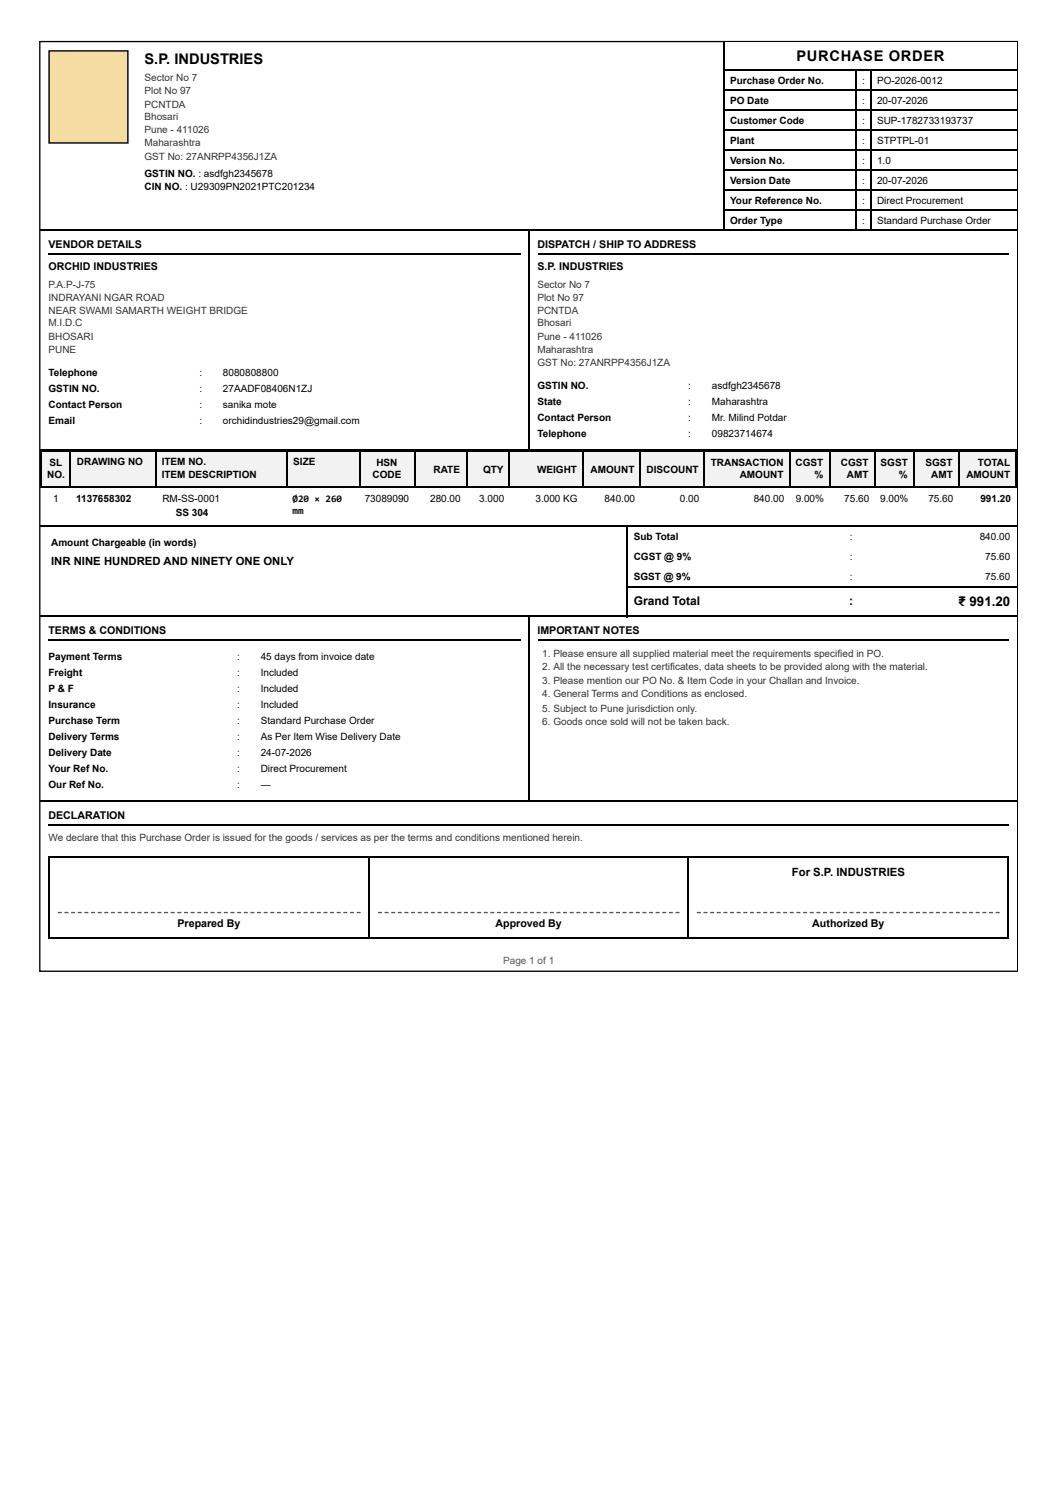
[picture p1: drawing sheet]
<svg xmlns="http://www.w3.org/2000/svg" width="210mm" height="297mm" viewBox="0 0 210 297" stroke-linecap="round" stroke-linejoin="round" font-family="sans-serif">
<defs><g id="words">
<g font-size="2.9">
<text x="28.7" y="12.6">S.P. INDUSTRIES</text>
<text x="158" y="12.1">PURCHASE ORDER</text>
</g>
<text font-size="2.6" x="190.1" y="120.3">₹ 991.20</text>
<g font-size="2.4">
<text x="125.7" y="120">Grand Total</text>
<text x="168.4" y="120">:</text>
</g>
<g font-size="2.2">
<text x="10.1" y="112.1">INR NINE HUNDRED AND NINETY ONE ONLY</text>
<text x="157" y="173.7">For S.P. INDUSTRIES</text>
</g>
<g font-size="2.1">
<text x="9.6" y="49.1">VENDOR DETAILS</text>
<text x="9.6" y="53.6">ORCHID INDUSTRIES</text>
<text x="106.6" y="49.1">DISPATCH / SHIP TO ADDRESS</text>
<text x="106.6" y="53.6">S.P. INDUSTRIES</text>
<text x="9.6" y="125.9">TERMS &amp; CONDITIONS</text>
<text x="106.6" y="125.9">IMPORTANT NOTES</text>
<text x="9.6" y="162.4">DECLARATION</text>
<text x="35.2" y="183.8">Prepared By</text>
<text x="98.3" y="183.8">Approved By</text>
<text x="161.1" y="183.8">Authorized By</text>
</g>
<g font-size="2" fill="#333">
<text x="28.7" y="16.1">Sector No 7</text>
<text x="28.7" y="18.7">Plot No 97</text>
<text x="28.7" y="21.3">PCNTDA</text>
<text x="28.7" y="23.7">Bhosari</text>
<text x="28.7" y="26.4">Pune - 411026</text>
<text x="28.7" y="29">Maharashtra</text>
<text x="28.7" y="31.7">GST No: 27ANRPP4356J1ZA</text>
<text x="9.6" y="57.1">P.A.P-J-75</text>
<text x="9.6" y="59.7">INDRAYANI NGAR ROAD</text>
<text x="106.6" y="57.1">Sector No 7</text>
<text x="106.6" y="59.7">Plot No 97</text>
<text x="9.6" y="62.4">NEAR SWAMI SAMARTH WEIGHT BRIDGE</text>
<text x="9.6" y="64.7">M.I.D.C</text>
<text x="106.6" y="62.4">PCNTDA</text>
<text x="106.6" y="64.7">Bhosari</text>
<text x="9.6" y="67.4">BHOSARI</text>
<text x="9.6" y="70">PUNE</text>
<text x="106.6" y="67.4">Pune - 411026</text>
<text x="106.6" y="70">Maharashtra</text>
<text x="106.6" y="72.7">GST No: 27ANRPP4356J1ZA</text>
<text x="107.6" y="130.4">1 . Please ensure all supplied material meet the requirements specified in PO.</text>
<text x="107.6" y="133">2. All the necessary test certificates, data sheets to be provided along with the material.</text>
<text x="107.6" y="135.6">3. Please mention our PO No. &amp; Item Code in your Challan and Invoice.</text>
<text x="107.6" y="138.3">4. General Terms and Conditions as enclosed.</text>
<text x="107.6" y="141.2">5. Subject to Pune jurisdiction only.</text>
<text x="107.6" y="143.8">6. Goods once sold will not be taken back.</text>
<text x="9.6" y="166.9">We declare that this Purchase Order is issued for the goods / services as per the terms and conditions mentioned herein.</text>
</g>
<g font-size="2">
<text x="144.8" y="16.6">Purchase Order No.</text>
<text x="171" y="16.6">:</text>
<text x="173.9" y="16.6">PO-2026-0012</text>
<text x="144.8" y="20.5">PO Date</text>
<text x="171" y="20.5">:</text>
<text x="173.9" y="20.5">20-07-2026</text>
<text x="144.8" y="24.5">Customer Code</text>
<text x="144.8" y="28.5">Plant</text>
<text x="171" y="24.5">:</text>
<text x="171" y="28.5">:</text>
<text x="173.9" y="24.5">SUP-1782733193737</text>
<text x="173.9" y="28.5">STPTPL-01</text>
<text x="28.7" y="35.1">GSTIN NO. : asdfgh2345678</text>
<text x="144.8" y="32.5">Version No.</text>
<text x="171" y="32.5">:</text>
<text x="173.9" y="32.5">1.0</text>
<text x="28.7" y="37.7">CIN NO. : U29309PN2021PTC201234</text>
<text x="144.8" y="36.4">Version Date</text>
<text x="144.8" y="40.4">Your Reference No.</text>
<text x="171" y="36.4">:</text>
<text x="171" y="40.4">:</text>
<text x="173.9" y="36.4">20-07-2026</text>
<text x="173.9" y="40.4">Direct Procurement</text>
<text x="144.8" y="44.4">Order Type</text>
<text x="171" y="44.4">:</text>
<text x="173.9" y="44.4">Standard Purchase Order</text>
<text x="9.6" y="74.5">Telephone</text>
<text x="9.6" y="77.7">GSTIN NO.</text>
<text x="39.5" y="74.5">:</text>
<text x="39.5" y="77.7">:</text>
<text x="44.2" y="74.5">8080808800</text>
<text x="44.2" y="77.7">27AADF08406N1ZJ</text>
<text x="106.6" y="77.2">GSTIN NO.</text>
<text x="136.5" y="77.2">:</text>
<text x="141.2" y="77.2">asdfgh2345678</text>
<text x="9.6" y="80.9">Contact Person</text>
<text x="39.5" y="80.9">:</text>
<text x="44.2" y="80.9">sanika mote</text>
<text x="106.6" y="80.3">State</text>
<text x="106.6" y="83.5">Contact Person</text>
<text x="136.5" y="80.3">:</text>
<text x="136.5" y="83.5">:</text>
<text x="141.2" y="80.3">Maharashtra</text>
<text x="141.2" y="83.5">Mr. Milind Potdar</text>
<text x="9.6" y="84">Email</text>
<text x="39.5" y="84">:</text>
<text x="44.2" y="84">orchidindustries29@gmail.com</text>
<text x="106.6" y="86.7">Telephone</text>
<text x="136.5" y="86.7">:</text>
<text x="141.2" y="86.7">09823714674</text>
<text x="9.3" y="94.9">NO.</text>
<text x="9.8" y="92.5">SL</text>
<text x="15.3" y="92.3">DRAWING NO</text>
<text x="32.1" y="92.3">ITEM NO.</text>
<text x="32.1" y="94.9">ITEM DESCRIPTION</text>
<text x="58.2" y="92.3">SIZE</text>
<text x="73.9" y="94.9">CODE</text>
<text x="74.6" y="92.5">HSN</text>
<text x="86" y="93.8">RATE</text>
<text x="95.8" y="93.8">QTY</text>
<text x="106.5" y="93.8">WEIGHT</text>
<text x="117.1" y="93.8">AMOUNT</text>
<text x="128.2" y="93.8">DISCOUNT</text>
<text x="141" y="92.5">TRANSACTION</text>
<text x="146.7" y="94.9">AMOUNT</text>
<text x="157.8" y="92.5">CGST</text>
<text x="161.6" y="94.9">%</text>
<text x="166.8" y="92.5">CGST</text>
<text x="168" y="94.9">AMT</text>
<text x="174.7" y="92.5">SGST</text>
<text x="178.3" y="94.9">%</text>
<text x="183.6" y="92.5">SGST</text>
<text x="184.7" y="94.9">AMT</text>
<text x="191.7" y="94.9">AMOUNT</text>
<text x="193.9" y="92.5">TOTAL</text>
<text x="10.6" y="99.7">1</text>
<text x="15.1" y="99.7">1137658302</text>
<text x="32.2" y="99.7">RM-SS-0001</text>
<text x="58" y="99.7">Ø20 × 260</text>
<text x="72.3" y="99.7">73089090</text>
<text x="85.3" y="99.7">280.00</text>
<text x="95.1" y="99.7">3.000</text>
<text x="106.2" y="99.7">3.000 KG</text>
<text x="119.9" y="99.7">840.00</text>
<text x="134.9" y="99.7">0.00</text>
<text x="149.5" y="99.7">840.00</text>
<text x="157.8" y="99.7">9.00%</text>
<text x="167.4" y="99.7">75.60</text>
<text x="174.6" y="99.7">9.00%</text>
<text x="184.1" y="99.7">75.60</text>
<text x="194.4" y="99.7">991.20</text>
<text x="34.9" y="102.3">SS 304</text>
<text x="58" y="102">mm</text>
<text x="125.7" y="107.1">Sub Total</text>
<text x="168.5" y="107.1">:</text>
<text x="194.3" y="107.1">840.00</text>
<text x="10.1" y="108.4">Amount Chargeable (in words)</text>
<text x="125.7" y="111">CGST @ 9%</text>
<text x="168.5" y="111">:</text>
<text x="195.4" y="111">75.60</text>
<text x="125.7" y="115">SGST @ 9%</text>
<text x="168.5" y="115">:</text>
<text x="195.4" y="115">75.60</text>
<text x="9.6" y="130.9">Payment Terms</text>
<text x="47" y="130.9">:</text>
<text x="51.7" y="130.9">45 days from invoice date</text>
<text x="9.6" y="134.1">Freight</text>
<text x="9.6" y="137.2">P &amp; F</text>
<text x="47" y="134.1">:</text>
<text x="47" y="137.2">:</text>
<text x="51.7" y="134.1">Included</text>
<text x="51.7" y="137.2">Included</text>
<text x="9.6" y="140.4">Insurance</text>
<text x="9.6" y="143.6">Purchase Term</text>
<text x="47" y="140.4">:</text>
<text x="47" y="143.6">:</text>
<text x="51.7" y="140.4">Included</text>
<text x="51.7" y="143.6">Standard Purchase Order</text>
<text x="9.6" y="146.8">Delivery Terms</text>
<text x="9.6" y="149.9">Delivery Date</text>
<text x="47" y="146.8">:</text>
<text x="47" y="149.9">:</text>
<text x="51.7" y="146.8">As Per Item Wise Delivery Date</text>
<text x="51.7" y="149.9">24-07-2026</text>
<text x="9.6" y="153.1">Your Ref No.</text>
<text x="47" y="153.1">:</text>
<text x="51.7" y="153.1">Direct Procurement</text>
<text x="9.6" y="156.3">Our Ref No.</text>
<text x="47" y="156.3">:</text>
<text x="51.7" y="156.3">—</text>
</g>
<text font-size="2" fill="#555" x="99.8" y="191.2">Page 1 of 1</text>
</g></defs>
<path d="M7.9 8.2h193.9v184.5h-193.9z" fill="none" stroke="#000" stroke-width=".26"/>
<path d="M143.8 8.4h57.9v5.5h-57.9z" fill="#fff"/>
<g fill="none" stroke="#000" stroke-width=".26">
<path d="M143.6 8.4v37.3M143.8 13.8h57.9M143.8 17.8h57.9M169.8 13.9v31.5M172.7 13.9v31.5M143.8 21.7h57.9M143.8 25.7h57.9M143.8 29.7h57.9M143.8 33.6h57.9M143.8 37.6h57.9M8 45.6h135.5M143.8 41.6h57.9"/>
<path d="M143.8 45.6h57.9"/>
</g>
<path d="M9.6 10h15.9v18.5h-15.9z" fill="#f4dca3"/>
<path d="M9.7 10.1h15.7v18.3h-15.7zM9.6 50.3h93.7M105 45.7v43.6M106.7 50.3h93.4M8 89.2h96.9M105.1 89.2h96.6" fill="none" stroke="#000" stroke-width=".26"/>
<g fill="#f2f2f2">
<path d="M8.3 89.3h5.8v7.4h-5.8z"/>
<path d="M14.1 89.3h16.7v7.4h-16.7z"/>
<path d="M30.8 89.3h26.2v7.4h-26.2z"/>
<path d="M57 89.3h14.3v7.4h-14.3z"/>
<path d="M71.3 89.3h10.8v7.4h-10.8z"/>
<path d="M82.1 89.3h10.3v7.4h-10.3z"/>
<path d="M92.4 89.3h8.8v7.4h-8.8z"/>
<path d="M101.2 89.3h14.5v7.4h-14.5z"/>
<path d="M115.7 89.3h11.4v7.4h-11.4z"/>
<path d="M127.1 89.3h12.7v7.4h-12.7z"/>
<path d="M139.8 89.3h16.9v7.4h-16.9z"/>
<path d="M156.7 89.3h7.7v7.4h-7.7z"/>
<path d="M164.4 89.3h9v7.4h-9z"/>
<path d="M173.4 89.3h7.9v7.4h-7.9z"/>
<path d="M181.3 89.3h8.8v7.4h-8.8z"/>
<path d="M190.1 89.3h11.6v7.4h-11.6z"/>
</g>
<g fill="none" stroke="#000" stroke-width=".26">
<path d="M8 89.5h193.7M8 96.6h193.7M8.2 89.3v7.4M14 89.3v7.4M30.9 89.3v7.4M56.8 89.3v7.4M71.4 89.3v7.4M82.2 89.3v7.4M92.6 89.3v7.4M101 89.3v7.4M115.6 89.3v7.4M127 89.3v7.4"/>
<path d="M139.7 89.3v7.4M156.6 89.3v7.4M164.5 89.3v7.4M173.5 89.3v7.4M181.2 89.3v7.4M190.2 89.3v7.4M201.6 89.3v7.4M8 104.3h193.7M124.3 104.2v18.2M124.4 116.5h77.3M8 122.3h116.2M9.6 127h93.7"/>
<path d="M106.7 127h93.4M124.4 122.3h77.3M9.6 163.6h190.5"/>
</g>
<g fill="#555">
<path d="M11.5 180.9h.8v.3h-.8zM12.8 180.9h.8v.3h-.8zM14.1 180.9h.8v.3h-.8zM15.4 180.9h.8v.3h-.8zM16.7 180.9h.8v.3h-.8zM18.1 180.9h.7v.3h-.7zM19.4 180.9h.8v.3h-.8zM20.7 180.9h.8v.3h-.8zM22 180.9h.8v.3h-.8zM23.3 180.9h.8v.3h-.8zM24.6 180.9h.8v.3h-.8zM26 180.9h.7v.3h-.7zM27.3 180.9h.8v.3h-.8zM28.6 180.9h.8v.3h-.8zM29.9 180.9h.8v.3h-.8zM31.2 180.9h.8v.3h-.8zM32.5 180.9h.8v.3h-.8zM33.9 180.9h.7v.3h-.7zM35.2 180.9h.8v.3h-.8zM36.5 180.9h.8v.3h-.8zM37.8 180.9h.8v.3h-.8zM39.1 180.9h.8v.3h-.8zM40.4 180.9h.8v.3h-.8zM41.8 180.9h.8v.3h-.8zM43.1 180.9h.8v.3h-.8zM44.4 180.9h.8v.3h-.8zM45.7 180.9h.8v.3h-.8zM47 180.9h.8v.3h-.8zM48.3 180.9h.8v.3h-.8zM49.7 180.9h.8v.3h-.8zM51 180.9h.8v.3h-.8zM52.3 180.9h.8v.3h-.8zM53.6 180.9h.8v.3h-.8zM54.9 180.9h.8v.3h-.8zM56.2 180.9h.8v.3h-.8zM57.6 180.9h.8v.3h-.8zM58.9 180.9h.8v.3h-.8zM60.2 180.9h.8v.3h-.8zM61.5 180.9h.8v.3h-.8zM62.8 180.9h.8v.3h-.8zM64.1 180.9h.8v.3h-.8zM65.5 180.9h.8v.3h-.8zM66.8 180.9h.8v.3h-.8zM68.1 180.9h.8v.3h-.8zM69.4 180.9h.8v.3h-.8zM70.7 180.9h.8v.3h-.8z"/>
<path d="M75 180.9h.8v.3h-.8zM76.3 180.9h.8v.3h-.8zM77.6 180.9h.8v.3h-.8zM78.9 180.9h.8v.3h-.8zM80.2 180.9h.8v.3h-.8zM81.5 180.9h.8v.3h-.8zM82.8 180.9h.8v.3h-.8zM84.1 180.9h.8v.3h-.8zM85.5 180.9h.7v.3h-.7zM86.8 180.9h.8v.3h-.8zM88.1 180.9h.8v.3h-.8zM89.4 180.9h.8v.3h-.8zM90.7 180.9h.8v.3h-.8zM92 180.9h.8v.3h-.8zM93.3 180.9h.8v.3h-.8zM94.6 180.9h.8v.3h-.8zM95.9 180.9h.8v.3h-.8zM97.3 180.9h.7v.3h-.7zM98.6 180.9h.8v.3h-.8zM99.9 180.9h.8v.3h-.8zM101.2 180.9h.8v.3h-.8zM102.5 180.9h.8v.3h-.8zM103.8 180.9h.8v.3h-.8zM105.1 180.9h.8v.3h-.8zM106.4 180.9h.8v.3h-.8zM107.7 180.9h.8v.3h-.8zM109.1 180.9h.7v.3h-.7zM110.4 180.9h.8v.3h-.8zM111.7 180.9h.8v.3h-.8zM113 180.9h.8v.3h-.8zM114.3 180.9h.8v.3h-.8zM115.6 180.9h.8v.3h-.8zM116.9 180.9h.8v.3h-.8zM118.2 180.9h.8v.3h-.8zM119.5 180.9h.8v.3h-.8zM120.9 180.9h.7v.3h-.7zM122.2 180.9h.8v.3h-.8zM123.5 180.9h.8v.3h-.8zM124.8 180.9h.8v.3h-.8zM126.1 180.9h.8v.3h-.8zM127.4 180.9h.8v.3h-.8zM128.7 180.9h.8v.3h-.8zM130 180.9h.8v.3h-.8zM131.3 180.9h.8v.3h-.8zM132.7 180.9h.7v.3h-.7zM134 180.9h.8v.3h-.8z"/>
<path d="M138.2 180.9h.8v.3h-.8zM139.5 180.9h.8v.3h-.8zM140.8 180.9h.8v.3h-.8zM142.2 180.9h.7v.3h-.7zM143.5 180.9h.8v.3h-.8zM144.8 180.9h.8v.3h-.8zM146.1 180.9h.8v.3h-.8zM147.4 180.9h.8v.3h-.8zM148.7 180.9h.8v.3h-.8zM150.1 180.9h.7v.3h-.7zM151.4 180.9h.8v.3h-.8zM152.7 180.9h.8v.3h-.8zM154 180.9h.8v.3h-.8zM155.3 180.9h.8v.3h-.8zM156.6 180.9h.8v.3h-.8zM158 180.9h.8v.3h-.8zM159.3 180.9h.8v.3h-.8zM160.6 180.9h.8v.3h-.8zM161.9 180.9h.8v.3h-.8zM163.2 180.9h.8v.3h-.8zM164.5 180.9h.8v.3h-.8zM165.9 180.9h.8v.3h-.8zM167.2 180.9h.8v.3h-.8zM168.5 180.9h.8v.3h-.8zM169.8 180.9h.8v.3h-.8zM171.1 180.9h.8v.3h-.8zM172.4 180.9h.8v.3h-.8zM173.8 180.9h.8v.3h-.8zM175.1 180.9h.8v.3h-.8zM176.4 180.9h.8v.3h-.8zM177.7 180.9h.8v.3h-.8zM179 180.9h.8v.3h-.8zM180.3 180.9h.8v.3h-.8zM181.7 180.9h.8v.3h-.8zM183 180.9h.8v.3h-.8zM184.3 180.9h.8v.3h-.8zM185.6 180.9h.8v.3h-.8zM186.9 180.9h.8v.3h-.8zM188.2 180.9h.8v.3h-.8zM189.6 180.9h.8v.3h-.8zM190.9 180.9h.8v.3h-.8zM192.2 180.9h.8v.3h-.8zM193.5 180.9h.8v.3h-.8zM194.8 180.9h.8v.3h-.8zM196.2 180.9h.7v.3h-.7zM197.5 180.9h.8v.3h-.8z"/>
</g>
<path d="M105 122.4v36.5M8 158.8h193.7M9.6 169.9h190.5M9.7 169.8v16.4M73.2 169.8v16.4M136.5 169.8v16.4M200 169.8v16.4M9.6 186h190.5" fill="none" stroke="#000" stroke-width=".26"/>
<use href="#words"/>
</svg>
